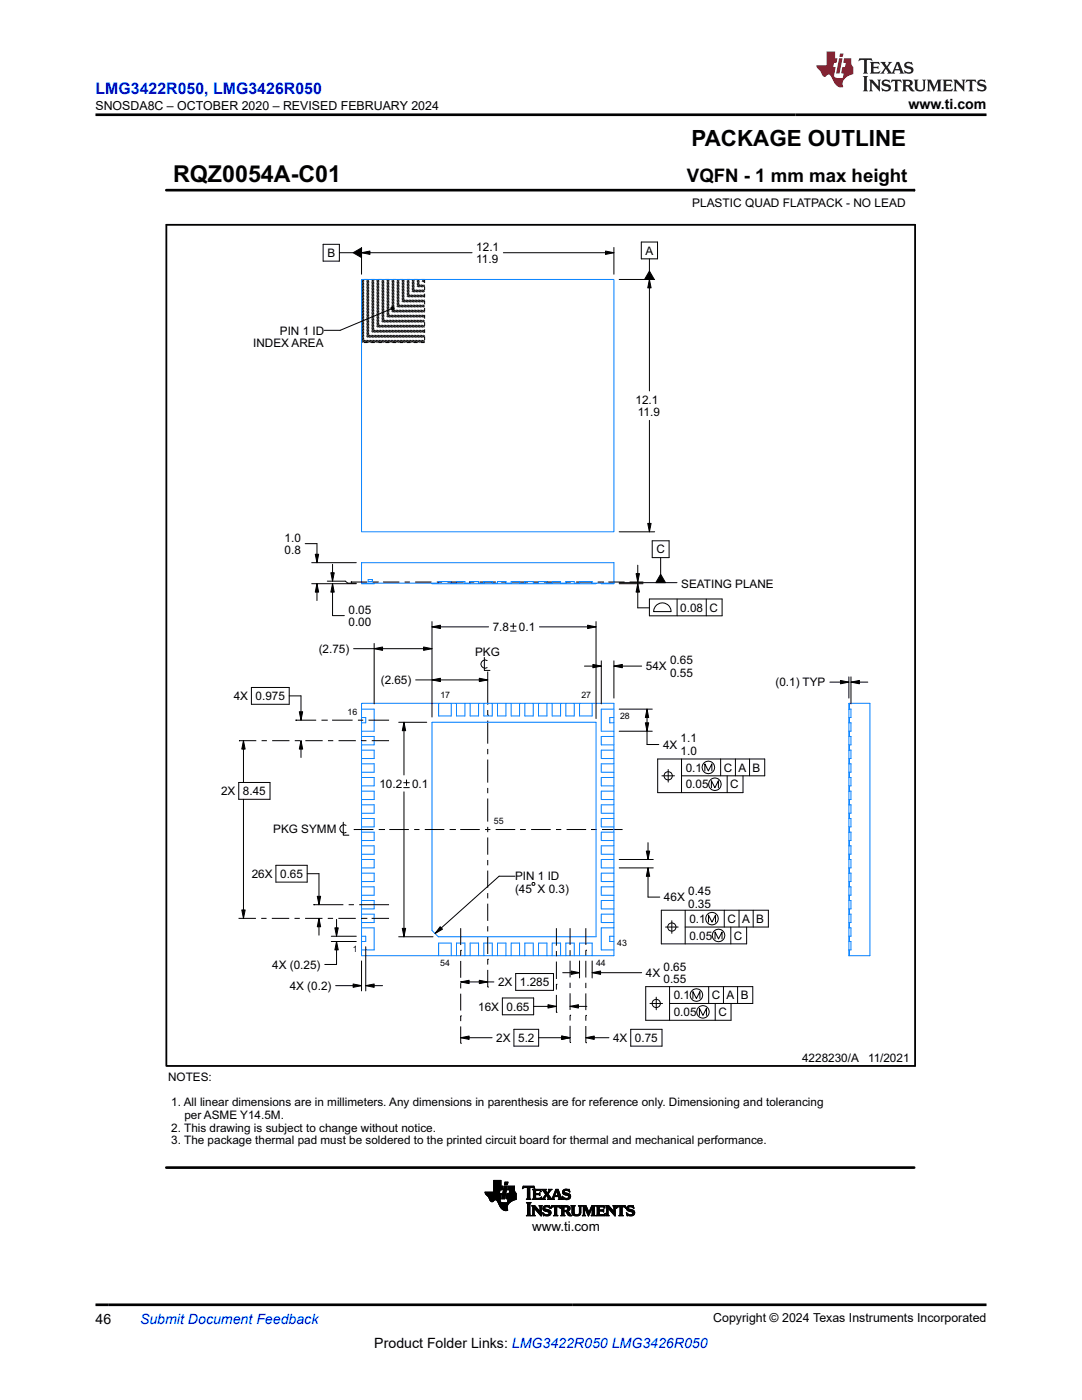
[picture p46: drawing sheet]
<svg xmlns="http://www.w3.org/2000/svg" width="216mm" height="279mm" viewBox="0 0 216 279" stroke-linecap="round" stroke-linejoin="round" font-family="sans-serif">
<defs><g id="words">
<text font-size="4.6" x="34.5" y="36.3">RQZ0054A-C01</text>
<text font-size="4.5" x="138" y="29.1">PACKAGE OUTLINE</text>
<text font-size="3.7" x="137.1" y="36.3">VQFN - 1 mm max height</text>
<text font-size="3.2" fill="#00f" x="19" y="18.7">LMG3422R050, LMG3426R050</text>
<g font-size="2.8">
<text x="181.3" y="21.8">www.ti.com</text>
<text x="19" y="264.2">46</text>
<text x="74.7" y="269">Product Folder Links: LMG3422R050 LMG3426R050</text>
</g>
<text font-size="2.8" fill="#00f" x="27.9" y="264.2">Submit Document Feedback</text>
<text font-size="2.7" x="106.2" y="245.6">www.ti.com</text>
<g font-size="2.5">
<text x="19.1" y="21.9">SNOSDA8C – OCTOBER 2020 – REVISED FEBRUARY 2024</text>
<text x="142.3" y="263.9">Copyright © 2024 Texas Instruments Incorporated</text>
</g>
<text font-size="2.4" x="138.1" y="41.3">PLASTIC QUAD FLATPACK - NO LEAD</text>
<g font-size="2.3">
<text x="65.3" y="51.3">B</text>
<text x="95" y="50">12.1</text>
<text x="95" y="52.5">11.9</text>
<text x="128.8" y="50.8">A</text>
<text x="50.5" y="69.3">INDEX AREA</text>
<text x="55.8" y="66.8">PIN 1 ID</text>
<text x="126.8" y="80.5">12.1</text>
<text x="127.3" y="83.1">11.9</text>
<text x="56.8" y="108.1">1.0</text>
<text x="56.8" y="110.6">0.8</text>
<text x="131" y="110.4">C</text>
<text x="135.9" y="117.3">SEATING PLANE</text>
<text x="69.5" y="122.4">0.05</text>
<text x="69.5" y="125">0.00</text>
<text x="98.3" y="125.9">7.8</text>
<text x="103.5" y="125.9">0.1</text>
<text x="135.7" y="122.1">0.08 C</text>
<text x="63.6" y="130.3">(2.75)</text>
<text x="94.8" y="130.9">PKG</text>
<text x="76" y="136.5">(2.65)</text>
<text x="128.9" y="133.8">54X</text>
<text x="133.7" y="132.5">0.65</text>
<text x="133.7" y="135">0.55</text>
<text x="154.7" y="137">(0.1) TYP</text>
<text x="46.7" y="139.7">4X 0.975</text>
<text x="132.3" y="149.4">4X</text>
<text x="135.8" y="148.2">1.1</text>
<text x="135.8" y="150.7">1.0</text>
<text x="136.8" y="154">0.1</text>
<text x="144.4" y="154">C A B</text>
<text x="44.1" y="158.7">2X 8.45</text>
<text x="75.7" y="157.2">10.2</text>
<text x="82.2" y="157.2">0.1</text>
<text x="136.8" y="157.3">0.05</text>
<text x="145.7" y="157.3">C</text>
<text x="54.5" y="166.3">PKG SYMM</text>
<text x="50.2" y="175.2">26X 0.65</text>
<text x="102.8" y="175.7">PIN 1 ID</text>
<text x="102.8" y="178.2">(45 X 0.3)</text>
<text x="132.5" y="179.9">46X</text>
<text x="137.3" y="178.6">0.45</text>
<text x="137.3" y="181.1">0.35</text>
<text x="137.6" y="184.2">0.1</text>
<text x="145.1" y="184.2">C A B</text>
<text x="137.6" y="187.5">0.05</text>
<text x="146.5" y="187.5">C</text>
<text x="54.3" y="193.3">4X (0.25)</text>
<text x="57.8" y="197.5">4X (0.2)</text>
<text x="99.4" y="196.8">2X 1.285</text>
<text x="128.9" y="195">4X</text>
<text x="132.4" y="193.7">0.65</text>
<text x="132.4" y="196.2">0.55</text>
<text x="95.4" y="201.7">16X 0.65</text>
<text x="134.4" y="199.4">0.1</text>
<text x="134.4" y="202.8">0.05</text>
<text x="142" y="199.4">C A B</text>
<text x="143.3" y="202.8">C</text>
<text x="99" y="207.9">2X 5.2</text>
<text x="122.3" y="207.9">4X 0.75</text>
<text x="33.5" y="215.8">NOTES:</text>
<text x="160" y="211.9">4228230/A</text>
<text x="173.2" y="211.9">11/2021</text>
<text x="34.2" y="220.8">1. All linear dimensions are in millimeters. Any dimensions in parenthesis are for reference only. Dimensioning and tolerancing</text>
<text x="34.2" y="225.9">2. This drawing is subject to change without notice.</text>
<text x="36.8" y="223.3">per ASME Y14.5M.</text>
<text x="34.2" y="228.4">3. The package thermal pad must be soldered to the printed circuit board for thermal and mechanical performance.</text>
</g>
<g font-size="1.8">
<text x="69.3" y="142.7">16</text>
<text x="87.9" y="139.4">17</text>
<text x="116" y="139.3">27</text>
<text x="123.7" y="143.5">28</text>
<text x="98.5" y="164.5">55</text>
<text x="70.4" y="189.9">1</text>
<text x="123.1" y="188.7">43</text>
<text x="87.8" y="192.7">54</text>
<text x="118.9" y="192.7">44</text>
</g>
</g></defs>
<g fill="none" stroke="#000" stroke-width=".2" stroke-dasharray=".7 .7" stroke-linecap="butt">
<path d="M72.1 55.8h.1M72.1 56.1l.4-.3M72.1 56.4l.6-.6M72.1 56.7l.9-.9M72.1 57l1.2-1.2M72.1 57.3l1.5-1.5M72.1 57.6l1.8-1.8M72.1 57.9l2.1-2.1M72.1 58.2l2.4-2.4M72.1 58.5l2.7-2.7M72.1 58.8l3-3M72.1 59.1l3.3-3.3"/>
<path d="M72.1 59.4l3.6-3.6M72.1 59.6l3.9-3.8M72.1 59.9l4.2-4.1M72.1 55.8v12.6M84.7 55.8v12.6M84.7 55.8h-12.6M72.1 60.2l4.5-4.4M72.1 60.5l4.8-4.7M72.1 60.8l5.1-5M72.1 61.1l5.4-5.3M72.1 61.4l5.7-5.6M72.1 61.7l6-5.9"/>
<path d="M72.1 62l6.3-6.2M72.1 62.3l6.6-6.5M72.1 62.6l6.9-6.8M72.1 62.9l7.2-7.1M72.1 63.2l7.5-7.4M72.1 63.5l7.8-7.7M72.1 63.8l8.1-8M72.1 64.1l8.4-8.3M72.1 64.4l8.7-8.6M72.1 64.7l9-8.9M72.1 65l9.3-9.2M72.1 65.3l9.6-9.5"/>
<path d="M72.1 65.6l9.8-9.8M72.1 65.9l10.1-10.1M72.1 66.2l10.4-10.4M72.1 66.5l10.7-10.7M72.1 66.8l11-11M72.1 67.1l11.3-11.3M72.1 67.4l11.6-11.6M72.1 67.7l11.9-11.9M72.1 68l12.2-12.2M72.1 68.3l12.5-12.5M72.3 68.4l12.4-12.4M72.6 68.4l12.1-12.1"/>
<path d="M72.9 68.4l11.8-11.8M73.2 68.4l11.5-11.5M73.5 68.4l11.2-11.3M73.8 68.4l10.9-11M74.1 68.4l10.6-10.7M74.4 68.4l10.3-10.4M74.7 68.4l10-10.1M75 68.4l9.7-9.8M75.3 68.4l9.4-9.5M75.6 68.4l9.1-9.2M75.9 68.4l8.8-8.9M76.2 68.4l8.5-8.6"/>
<path d="M76.5 68.4l8.2-8.3M76.8 68.4l7.9-8M77.1 68.4l7.6-7.7M77.4 68.4l7.3-7.4M77.7 68.4l7-7.1M78 68.4l6.7-6.8M78.3 68.4l6.4-6.5M78.6 68.4l6.1-6.2M78.9 68.4l5.8-5.9M79.1 68.4l5.6-5.6M79.4 68.4l5.3-5.3M79.7 68.4l5-5"/>
<path d="M80 68.4l4.7-4.7M80.3 68.4l4.4-4.4M80.6 68.4l4.1-4.1M80.9 68.4l3.8-3.8M81.2 68.4l3.5-3.5M81.5 68.4l3.2-3.2M81.8 68.4l2.9-2.9M82.1 68.4l2.6-2.6M82.4 68.4l2.3-2.4M82.7 68.4l2-2.1M83 68.4l1.7-1.8M83.3 68.4l1.4-1.5"/>
<path d="M83.6 68.4l1.1-1.2M83.9 68.4l.8-.9M84.2 68.4l.5-.6M84.5 68.4l.2-.3M84.7 68.4h-12.6"/>
</g>
<g fill="none" stroke="#000" stroke-width=".2">
<path d="M33.2 38h149.2M182.4 37.7v.5M64.5 48.8h3.2v3.3h-3.2zM67.7 50.4h2.8M70.5 50.4l1.6-.9v1.9zM72.1 50.4l1.7-.3v.7zM72.1 49.4v5.3M72.1 50.4h22.1M100.4 50.4h22.1M120.8 50.1l1.7 .3-1.7 .4zM122.5 49.4v5.3M123.5 55.8h7.1"/>
<path d="M128 48.3h3.2v3.4h-3.2zM129.6 55.8l.3 1.7h-.7zM129.6 51.7v2.4M129.6 55.8v22.2M129.6 54.1l1 1.7h-2zM78 61.7l-10.1 4.2h-3.2M78 61.4l.3-.2 .2 .1 .2 .2-.2 .3-.2 .1-.3-.2zM129.6 83.9v22.2M60.9 108.5h2.3v3.8M62.2 116.5h8.9M62.2 112.3h8.9M62.9 110.6h.7l-.4 1.7z"/>
<path d="M63.2 116.5l.4 1.7h-.7zM63.2 116.5v3.3M65.3 116h3.6l.5 .4h1.7M66 114.3h.7l-.3 1.7zM66.4 116.5l.3 1.7h-.7zM66.4 112.6v3.4M66.4 116.5v6.4h2.3M70 116.2h.1M70 116.2h3.3M74.3 116.2h1.1M75.4 116.2h.1M76.4 116.2h3.3"/>
<path d="M80.7 116.2h1.1M82.9 116.2h3.2M87.2 116.2h1M89.3 116.2h3.2M93.6 116.2h1M95.7 116.2h3.2M100 116.2h1.1M102.1 116.2h3.3M106.4 116.2h1.1M108.5 116.2h3.3M112.8 116.2h1.1M115 116.2h3.2"/>
<path d="M119.3 116.2h1M120.3 116.2h.1M121.4 116.2h3.2M123.5 106.1h7.1M123.5 116.5h4.8M123.6 116.3h11.5M125.7 116.2h2.6M126.9 114.5h.7l-.3 1.7zM127.3 116.5l.3 1.7h-.7zM127.3 116.5v4.8h2.3M127.3 112.8v3.4M129.2 104.5h.7l-.3 1.6z"/>
<path d="M129.6 119.5h14.5v3.4h-14.5zM130.1 107.9h3.4v3.4h-3.4zM131.8 111.3v3.3M131.8 114.6l1 1.7h-1.9zM135.1 119.5v3.4M140.9 119.5v3.4M50.2 137.2h7.5v3.4h-7.5zM57.7 138.9h2.4v4.8M70.6 129.5h15.6M74.7 129.5l1.6-.4v.7zM74.7 128.4v12.1M82.9 135.7h14.4"/>
<path d="M84.5 129.1l1.7 .4-1.7 .3zM86.2 125.1l1.7-.3v.6zM86.2 135.7l1.7-.3v.6zM86.2 124.1v19M86.2 125.1h11.3M95.6 135.4l1.7 .3-1.7 .3zM96.6 131.2v2.6h1.2M97.2 131.8a.82 .82 0 0 0-1.3 .7 .82 .82 0 0 0 1.3 .7M97.3 134v6.6M101.9 125h1.1M101.9 125.9h1.1M102.4 124.4v1.1"/>
<path d="M107.6 125.1h11.3M116.6 132.9h3.4M117.3 124.8l1.6 .3-1.6 .3zM118.3 132.6l1.7 .3-1.7 .4zM118.9 124.1v19.3M120 131.9v8.6M122.5 132.9l1.7-.3v.7zM122.5 131.9v7.4M122.5 132.9h5.5M130.8 121a1.75 1.75 0 0 1 1.9-.6 1.75 1.75 0 0 1 1.2 1.7h-3.5zM165.6 136.1h3.8M167.7 135.8l1.7 .3-1.7 .4z"/>
<path d="M169.4 135.1v4.2M169.8 136.1l1.7-.3v.7zM169.8 135.1v5.4M169.8 136.1h3.4M47.6 156.2h6.3v3.3h-6.3zM47.7 147.8h.1M47.7 147.8h3.4M48.6 147.8l.3 1.7h-.7zM48.6 147.8v8.4M48.6 159.5v23.8M52.2 147.8h1.1M54.3 147.8h3.5"/>
<path d="M58.8 147.8h1.1M59 143.7h.1M59 143.7h4.1M59.7 142h.7l-.3 1.7zM60.1 147.8l.3 1.7h-.7zM60.1 147.8v3.4M60.9 147.8h3.5M64.1 143.7h1.1M65.2 143.7h.1M65.4 147.8h1.1M66.3 143.7h4.1M67.6 147.8h3.4"/>
<path d="M71.4 143.7h1.1M72.1 147.8h1M73.5 143.7h4.1M74.2 147.8h3.4M79.6 144.1h5.5M80.6 156.2h1.1M80.6 157.2h1.1M80.6 144.1l.3 1.7h-.6zM80.6 144.1v10.6M80.6 158v29M81.1 155.6v1.2M97.3 142.7h.1"/>
<path d="M97.3 141.7v1M97.3 143.8v4.6M97.3 149.5v1M97.3 151.6v4.6M97.3 157.2v1.1M97.3 159.4v4.6M123.5 145.9h6.7M123.5 141.5h6.7M128.8 144.3h.6l-.3 1.6zM129.1 141.5l.3 1.7h-.6zM129.1 141.5v7.1h2.4M132.1 154.8h2.5"/>
<path d="M133.3 153.6v2.5M136 154.8h16.6v-3.3h-21.4v6.7h17.1v-3.4M136 151.5v6.7M140.6 153.9v-1.4l.7 1.4 .7-1.4v1.4M141.9 157.2v-1.4l.7 1.4 .7-1.4v1.4M143.8 151.5v3.3M145.1 154.8v3.4M146.7 151.5v3.3M149.6 151.5v3.3M55.1 172.7h6.2v3.3h-6.2zM61.3 174.4h2.3v6.2M63.3 178.9h.7l-.4 1.7z"/>
<path d="M68.5 164.1v2.6h1.1M69.1 164.7a.82 .82 0 0 0-1.3 .7 .82 .82 0 0 0 1.3 .7M70.6 165.5h.1M70.6 165.5h3.9M75.6 165.5h1M76.6 165.5h.1M77.7 165.5h3.9M82.6 165.5h1.1M84.8 165.5h3.9M89.7 165.5h1.1M90.8 165.5h.1M91.8 165.5h3.9"/>
<path d="M96.8 165.5h1M97.3 165v1.1M97.3 167.1v3.5M97.3 171.6v1.1M97.3 173.7v3.5M97.3 178.2v1.1M98.9 165.5h3.9M102.8 174.9h-3.2l-12.8 11.4M103.9 165.5h.1M103.9 165.5h1M106 165.5h3.9M106.3 176.1l.4 .2-.1 .4-.4-.2z"/>
<path d="M110.9 165.5h1.1M113.1 165.5h3.9M118 165.5h.1M118 165.5h1.1M120.1 165.5h3.9M123.5 173.2h6.9M123.5 171.5h6.9M124 165.5h.1M129 169.9h.6l-.3 1.6zM129.3 173.2l.3 1.7h-.6zM129.3 173.2v5.8h2.4M129.3 168.2v3.3"/>
<path d="M47.6 183.3h3.5M48.2 181.6h.7l-.3 1.7zM52.1 183.3h1.1M54.2 183.3h3.5M58.8 183.3h1M60.9 183.3h3.4M62.6 180.6h.1M62.6 180.6h5.9M63.6 183.3l.4 1.7h-.7zM63.6 183.3v3.3M65.4 183.3h1.1M66.1 187.9h5"/>
<path d="M66.1 186.8h5M66.8 185.2h.7l-.3 1.6zM67 196.7h5.1M67.2 187.9l.3 1.7h-.7zM67.2 183.5v3.3M67.2 187.9v4.6h-2.4M67.5 183.3h3.5M69.6 180.6h1M70.5 196.4l1.6 .3-1.6 .3zM71.7 180.6h5.9M72 183.3h1.1M72.1 191.8v6"/>
<path d="M73 196.7l1.7-.3v.6zM73 196.7h3.3M73 188.9v8.9M73.1 183.3h.1M74.2 183.3h3.4M79.6 187h6.8M80.3 185.3h.6l-.3 1.7zM87.8 184.9l.5 .5-1.5 .9zM91.9 196l1.7-.4v.7zM91.9 189.7h.1M91.9 185.2v3.4M91.9 189.7v1"/>
<path d="M91.9 191.8v3.3M91.9 196.2v1.1M91.9 198.3v3.4M91.9 196h6.6M95.6 195.6l1.7 .4-1.7 .3zM97.3 191.4h.1M97.3 197h.1M97.3 180.3v3.5M97.3 184.8v1.1M97.3 187v3.4M97.3 191.4v1.1M97.3 193.6v3.4"/>
<path d="M100.2 199.2h6.3v3.3h-6.3zM102.9 194.3h7.5v3.3h-7.5zM111 196.4h.1M111 185.2v3.5M111 189.8v1M111 191.9v3.5M111 196.4v1.1M111 198.6v3.4M112.3 194.1h3.3M113.7 185.2v3.4M113.7 189.6v1.1M113.7 191.7v3.4"/>
<path d="M113.7 196.1v1.1M113.7 198.2v3.4M114 193.8l1.6 .3-1.6 .4zM115.6 191.8v3.4M116.9 189.6h.1M116.9 185.2v3.4M116.9 189.6v1.1M116.9 191.7v3.4M116.9 196.1v1.1M116.9 198.3v3.3M118.2 194.1l1.6-.3v.7zM118.2 191.8v3.4"/>
<path d="M118.2 194.1h9.8M130.9 199v2.5M132.8 185h2.5M133.6 196.9v6.7M134.1 183.8v2.5M136.7 185h16.6v-3.3h-21.3v6.7h17v-3.4M136.7 181.7v6.7M138.3 199.3v-1.4l.7 1.4 .7-1.4v1.4M141.4 184v-1.4l.7 1.4 .7-1.4v1.4M141.4 196.9v3.4M142.7 187.4v-1.4l.7 1.4 .7-1.4v1.4M144.4 196.9v3.4"/>
<path d="M144.5 181.7v3.3M145.8 185v3.4M147.2 196.9v3.4M147.5 181.7v3.3M150.3 181.7v3.3M91.9 207.1l1.7-.3v.6zM91.9 202.7h.1M91.9 208.2h.1M91.9 202.7v1.1M91.9 204.8v3.4M91.9 207.1h6.3M102.5 205.4h5v3.4h-5z"/>
<path d="M106.5 200.8h4.5M107.5 207.1h6.2M109.3 200.5l1.7 .3-1.7 .4zM111 202h.1M112.1 206.8l1.6 .3-1.6 .3zM113.7 200.8l1.7-.3v.7zM113.7 202.6h.1M113.7 208.1h.1M113.7 202.6v1.1M113.7 204.7v3.4M113.7 200.8h3.4M116.9 207.1l1.7-.3v.6z"/>
<path d="M116.9 202.6h.1M116.9 208.1h.1M116.9 202.6v1.1M116.9 204.8v3.3M116.9 207.1h4.6M125.9 205.4h6.2v3.4h-6.2zM129.7 200.3h2.5M133.6 200.3h16.6v-3.4h-21.4v6.7h17.1v-3.3M139.6 202.6v-1.4l.7 1.4 .7-1.4v1.4M142.7 200.3v3.3M96.8 238h2.9M96.8 238.1h2.9"/>
<path d="M96.8 238.2h2.8M96.9 238.2h3.2l-.2 1M96.9 238.3h3.1M96.9 238.4h3.1M97 238.4h3M97.1 238.5h2.9M97.1 238.6h2.9M97.2 238.6h2.8M97.3 238.7h2.7M97.4 238.8h2.5M97.5 238.9h2.4M97.6 239h2.3"/>
<path d="M97.6 239.1h2.3M97.6 239.2h2.3M97.7 239.3h2.1M97.7 239.4h2.1M97.7 239.5h1M97.8 239.5h.8M97.8 239.6h.7M97.9 239.7h.6M97.9 239.7h.5M98.1 239.8h.2M98.5 237.8h1.2M98.5 237.7h1.2"/>
<path d="M98.5 237.6h1.3M98.5 236.7h1.8l-.1 .8h-1.7M98.5 237.4h1.7M98.5 237.3h1.7M98.5 237.2h1.7M98.5 237.2h1.8M98.5 237.1h1.8M98.5 237h1.8M98.5 236.9h1.8M98.5 236.8h1.8M98.5 236.6h1.5M98.5 236.5h1.5"/>
<path d="M98.5 236.4h1.5M98.5 236.3h1.5M98.5 236.2h1.5M98.5 236.1h1.5M98.5 236h1.5M98.5 235.9h1.5M98.5 235.8h1.5M98.5 235.7h1.5M98.5 235.6h1.5M99 239.5h.8M99.1 239.5h.7M99.2 239.6h.6"/>
<path d="M99.2 239.7h.6M99.3 239.7h.5M99.3 239.8h.5M99.3 239.9h.6M99.4 239.9h.6M99.7 237.9h-2.9l.1 .4 .6 .6 .4 .8 .4 .1 .4-.3h.4l.8 1.5 .7 .5h.7l-.1-.8 .6-.8M99.8 237.5l-.2 .7M99.9 239.2l-.1 .6 .6 .2h.8l.2-.7M100 236.7v-1.1h-1.5v2.3M100.1 239.2h.6M100.1 239.1h.6M100.2 239h.5"/>
<path d="M100.2 238.9h.6M100.2 238.8h.6M100.2 238.7h.6M100.2 238.6h.6M100.3 238.6h.5M100.3 238.5h.5M100.3 238.4h.6M100.3 238.3h.6M100.3 238.2h.6M100.3 238.1h.6M100.4 238h.5M100.4 238h.6"/>
<path d="M100.4 237.9h.6M100.4 237.8h.6M100.4 237.7h.6M100.4 237.6h.6M100.5 237.5h.5M100.5 237.4h.6M100.5 237.3h.6M100.5 237.2h.6M100.5 237.1h.6M100.6 237h.5M100.6 237h.6M100.6 236.9h.6"/>
<path d="M100.6 236.8h.6M100.6 236.7h.6l-.5 2.6h-.6zM100.7 236.4h.6M100.7 236.3h.6M100.7 236.2h.6M100.7 236.1h.6M100.7 236h.6M100.8 236h.5M100.8 235.9h.6l-.2 .6h-.5zM101 239.1h2M101 239h2M101 239.2h2"/>
<path d="M101 238.9h2M101 238.9v.3l.4 .1M101 238.8h2M101.1 238.7h1.9M101.1 238.6h1.9M101.1 238.5h1.9M101.1 238.4h1.9M101.1 238.3h1.9M101.2 239.9h.6M101.3 239.9h.6M101.3 239.8h.7M101.3 239.7h.8"/>
<path d="M101.3 239.7h.9M101.3 239.6h1M101.3 237.4h1.4M101.3 239.5h1.2M101.3 239.5h1.3M101.3 237.3h1.4M101.3 239.4h1.5M101.4 237.2h1.3M101.4 239.3h1.6M101.4 237.1h1.3M101.4 237h1.3M101.4 236.9h1.3"/>
<path d="M101.4 236.8h1.3M101.6 238.2h1.4M101.6 238.1h1.3M101.6 238h1.2M101.7 237.9h1.1M101.7 237.8h1M101.7 237.7h1M101.7 237.6h1M101.7 237.5l-.1 .7M102.7 237.5h-1.4l.2-.8h1.2v1l.3 .5v1.2M103 239.4l-1.2 .5M103 238.2h-1.8l-.2 .7"/>
<path d="M104.3 237.2h.1M104.3 237.1h.2M104.3 237h2.3M104.3 236.9h2.3M104.4 236.8h2.2M105 239.3h.9M105.2 239.2h.6M105.2 237.1h.5M105.2 239.1h.5M105.2 237.1v-.1h-.4l-.6 .2 .2-.5h2.1l.2 .5-.5-.2h-.4l-.1 .1M105.2 239l-.2 .3M105.2 239h.5"/>
<path d="M105.2 238.9h.5M105.2 238.8h.5M105.2 238.7h.5M105.2 238.6h.5M105.2 238.5h.5M105.2 238.4h.5M105.2 238.3h.5M105.2 238.2h.5M105.2 238.1h.5M105.2 238h.5M105.2 237.9h.5M105.2 237.8h.5"/>
<path d="M105.2 237.7h.5M105.2 237.6h.5M105.2 237.5h.5M105.2 237.4h.5M105.2 237.3h.5M105.2 237.2h.5M105.2 237.1v1.9M105.7 239l.2 .3M105.7 237.1v1.9M105.9 239.3h-.9M106.2 239.3h1.7M106.3 237.4h1.6"/>
<path d="M106.4 239.2h1.6M106.4 237.5h1.5M106.4 239.1h.5M106.4 237.6h.5M106.4 237.7l-.2-.4h1.6l.2 .5M106.4 239l-.2 .3M106.4 238.2h1.1l.2-.2v.6l-.2-.2-1.1 .1M106.4 239h.5M106.4 238.9h.5M106.4 238.8h.5M106.4 238.7h.5M106.4 238.6h.5"/>
<path d="M106.4 238.4h1.3M106.4 238.3h1.3M106.4 238.1h.5M106.4 238h.5M106.4 237.9h.5M106.4 237.8h.5M106.4 237.7h.5M106.4 237.7v1.3M106.5 237.1h.2M106.6 237.2h.1M106.9 237.7l.1-.1h.5l.5 .2M106.9 238.4v.7h.8l.3-.2-.1 .5-1.7-.1"/>
<path d="M106.9 237.7v.5M107.5 238.2h.2M107.6 238.5h.1M107.6 239.1h.4M107.6 238.1h.1M107.6 238.6h.1M107.6 237.6h.3M107.8 237.7h.2M107.9 239h.1M107.9 237.8h.1M108 238.9h.1M108 239.3h.8"/>
<path d="M108.1 237.4h.8M108.3 239.2h.4M108.3 237.5h.6M108.3 239.1h.4M108.4 237.6h.5M108.4 239l-.4 .3M108.4 239h.3M108.4 237.7h.6M108.5 238.9h.3M108.5 237.8h.5M108.5 238.8h.3M108.6 237.9h.5"/>
<path d="M108.6 238.8h.3M108.6 238h.5M108.7 238.7h.3M108.7 238.1h.8M108.7 238.6h.8M108.8 238.2h.6M108.8 239.3h-.8M108.8 238.5h.7M108.8 238.3h.6M108.9 238.4h.5M108.9 237.7l.1-.4h-.9l.8 1.1-.5 .6M108.9 237.7l.3 .4 .4-.5-.2-.3h.7l-.7 1"/>
<path d="M109.1 238.7h.5M109.2 238.8h.5M109.3 239.3l.1-.2-.4-.6-.3 .7 .1 .1M109.3 239.3h1.4M109.3 238h.3M109.3 238.9h.5M109.3 237.9h.3M109.4 238.3l.7 .9 .2-.2M109.4 239h.5M109.4 237.8h.3M109.4 239.1h.5M109.4 239.2h.6"/>
<path d="M109.5 237.7h.3M109.5 237.4h.6M109.5 237.6h.3M109.6 237.5h.3M110.1 239.2h.4M110.2 239.1h.3M110.2 239h.3M110.3 239l.6-1.7h.5l.6 1.8 .3 .2M110.3 238.9h.3M110.3 238.8h.3M110.4 238.8h1.5M110.4 238.7h1.5"/>
<path d="M110.4 238.6h.3M110.5 238.5h.2M110.5 238.4h.3M110.5 239.1l.2 .2M110.5 239.1l.1-.3h.8l.1 .3M110.5 238.3h.3M110.6 238.2h.2M110.6 238.1h.3M110.7 239.3h-1.4M110.7 238h.2M110.7 237.9h.3M110.7 237.8h.3"/>
<path d="M110.8 237.7h.7M110.8 237.6h.7M110.8 237.5h.6M110.9 237.4h.5M111 237.7l.4 .9h-.7zM111.1 237.8h.4M111.1 237.9h.5M111.1 238h.5M111.2 238.1h.4M111.2 238.2h.5M111.2 238.3h.5M111.3 238.4h.5"/>
<path d="M111.3 238.5h.5M111.4 238.6h.4M111.4 239.3h.9M111.5 238.8h.4M111.5 238.9h.5M111.5 239h.5M111.5 239.1l-.1 .2M111.6 239.2h.5M111.6 239.1h.4M112.2 238.8h.1M112.2 238.9h.2M112.2 237.9h.4"/>
<path d="M112.2 238h.5M112.2 237.8h.4M112.3 239h.3M112.3 239.3h-.9M112.3 238.1h.7M112.3 237.7h.3M112.3 239.1h.5M112.3 238.2h1.1M112.3 239.2h1.4M112.3 237.6h.4M112.3 239.3h.2M112.4 238.3h1.2"/>
<path d="M112.4 237.5h1.2M112.5 238.4h1.2M112.5 237.4h1.1M112.6 239.3h.9M112.7 238.5h1.1M112.7 237.3h.5M112.9 239.4h.3M113.1 238.6h.7M113.2 238.6l.3 .2-.3 .3h-.5l-.5-.4M113.3 239.1h.5M113.3 237.6h.4M113.4 238.7h.5"/>
<path d="M113.4 239h.4M113.5 238.8h.4M113.5 238.9h.3M113.5 237.7h.2M113.6 237.8h.1M113.7 237.9l-.6-.3h-.4l-.1 .2 .1 .2 1.1 .4v.5l-.2 .4-1.3 .1-.1-.7M113.7 237.9l-.1-.6h-.8l-.5 .3-.1 .3 .2 .4 .8 .3M113.7 237.9h.1M99.4 240h1M99.4 240.1h2.2M99.5 240.1h2.1M99.5 240.2h2"/>
<path d="M99.5 240.3h1.9M99.6 240.3h1.8M99.6 240.4h1.8M99.6 240.5h1.7M99.7 240.5h1.6M99.7 240.6h1.6M99.7 240.7h1.5M99.8 240.7h1.4M99.8 240.8h1.4M99.8 240.9h1.4M99.9 240.9h1.3M99.9 241h1.3"/>
<path d="M100 241.1h1.2M100.1 241.2h1.1M100.2 241.3h1M100.2 241.3h1.1M100.3 241.4h1M100.4 241.5h.9M100.6 241.5h.7M100.9 241.6h.1M101.2 240h.5M105 242.6l.3-.3v-2l-.3-.3h1l-.3 .3v2.1l.3 .2M105 242.6h1M105.1 240.1h.8"/>
<path d="M105.2 242.5h.6M105.2 240.2h.6M105.2 242.4h.5M105.3 240.3h.4M105.3 242.3h.4M105.3 242.2h.4M105.3 242.1h.4M105.3 242h.4M105.3 241.9h.4M105.3 241.8h.4M105.3 241.7h.4M105.3 241.6h.4"/>
<path d="M105.3 241.5h.4M105.3 241.4h.4M105.3 241.3h.4M105.3 241.2h.4M105.3 241.1h.4M105.3 241h.4M105.3 240.9h.4M105.3 240.8h.4M105.3 240.7h.4M105.3 240.6h.4M105.3 240.5h.4M105.3 240.4h.4"/>
<path d="M106 242.6h-1M106.1 242.6h.7M106.1 240.6h.6M106.2 240.7h.6M106.3 242.5h.4M106.3 240.8h.6M106.3 242.4h.3M106.3 240.9h.7M106.3 242.3h.3M106.3 242.2h.3M106.3 242.1h.3M106.3 242h.3"/>
<path d="M106.3 241.9h.3M106.3 241.8h.3M106.3 241.7h.3M106.3 241.6h.3M106.3 241.5h.3M106.3 241.4h.3M106.3 241.3h.3M106.3 241.2h.3M106.3 241.1h.8M106.3 241h.8M106.6 241.1v1.3l.2 .2M106.6 241.1h.1"/>
<path d="M106.6 241.1l1.4 1.6v-1.8l.2-.3h-.6l.1 .2 .1 1M106.7 241.2h.5M106.7 241.3h.6M106.8 242.6h-.7M106.8 241.4h.6M106.9 241.5h.6M107 241.6h.6M107.1 241.7h.5M107.1 241.8h.9M107.2 241.9h.8M107.3 241.9h.7M107.4 242h.6"/>
<path d="M107.5 242.1h.5M107.6 242.2h.4M107.6 240.6h.6M107.6 242.3h.4M107.7 240.7h.4M107.7 242.4h.3M107.7 240.8h.3M107.7 241.8l-1-1.2h-.6l.2 .3v1.5l-.2 .2M107.7 241.8h.1M107.7 240.9h.3M107.8 241.7h.2M107.8 241.6h.2"/>
<path d="M107.8 241.5h.2M107.8 241.4h.2M107.8 241.3h.2M107.8 241.2h.2M107.8 241.1h.2M107.8 241h.2M107.8 242.5h.2M107.9 242.6h.1M108.3 242h.1M108.3 242.1h.1M108.3 242.2h.3M108.3 241.2h.4"/>
<path d="M108.3 241.1h.4M108.3 241.3h.5M108.3 242.3h.4M108.3 241h.4M108.4 241.4h.8M108.4 242.4h.6M108.4 240.9h.4M108.4 242.5h1.3M108.4 241.5h1.2M108.4 242.6h.1M108.4 240.8h1.3M108.5 241.6h1.2"/>
<path d="M108.5 240.7h1.2M108.6 241.7h1.2M108.7 242.6h.9M108.7 240.6h.7M108.9 241.8l-.5-.4v-.5l.4-.3h.9l.1 .6-.7-.4-.3 .1-.1 .2 1 .5 .3 .4M108.9 241.8l.6 .1v.4l-.6 .1-.6-.4M108.9 241.8h1M109.2 242.4h.6M109.3 241.9h.6M109.4 240.9h.3M109.5 242.3h.4M109.5 241.9h.4"/>
<path d="M109.5 242.2h.4M109.5 242h.5M109.6 242.1h.3M109.6 240.6h.1M109.6 241h.2M109.7 241.1h.1M109.9 241.1h.1M109.9 241h.2M110 242l-.3 .5-.6 .2-.5-.2-.2 .1-.1-.6M110 240.9h.2M110 240.8h1.8M110 240.7h1.7"/>
<path d="M110.1 240.6h1.6M110.4 242.6h.9M110.6 242.5h.5M110.6 242.4h.5M110.7 240.9h.4M110.7 242.3h.4M110.7 241l-.1-.1h-.3l-.4 .2 .2-.5h1.6l.2 .5-.5-.2h-.3v.1M110.7 241v1.4l-.3 .2M110.7 242.2h.4M110.7 242.1h.4M110.7 242h.4M110.7 241.9h.4"/>
<path d="M110.7 241.8h.4M110.7 241.7h.4M110.7 241.6h.4M110.7 241.5h.4M110.7 241.4h.4M110.7 241.3h.4M110.7 241.2h.4M110.7 241.1h.4M110.7 241h.4M111.1 241v1.4l.2 .2M111.3 242.6h-.9M111.6 240.9h.2"/>
<path d="M111.7 241h.1M111.7 241.1h.1M111.9 242.6l.2-.2v-1.5l-.2-.3 1.5 .1 .3 .2v.4l-.1 .3-.4 .1 .9 .9h-.6l-.5-.7-.5-.1v.6l.2 .2M111.9 242.6h.8M111.9 240.6h1.3M112 240.7h1.5M112 242.5h.6M112.1 240.8h1.5M112.1 242.4h.4M112.1 240.9h.4M112.1 242.3h.4M112.1 242.2h.4"/>
<path d="M112.1 242.1h.4M112.1 242h.4M112.1 241.9h.4M112.1 241.8h1.2M112.1 241.7h1.3M112.1 241.6h1.5M112.1 241.5h.4M112.1 241.4h.4M112.1 241.3h.4M112.1 241.2h.4M112.1 241.1h.4M112.1 241h.4"/>
<path d="M112.7 240.9h-.2v.7M112.7 242.6h-.8M112.9 240.9h.3l.1 .3-.1 .3-.3 .1M112.9 241.9h.6M113 241.9h.5M113.1 242h.5M113.1 242.1h.6M113.1 240.9h.6M113.2 241.5h.5M113.2 242.2h.5M113.2 242.3h.6M113.2 241h.5"/>
<path d="M113.2 241.4h.5M113.3 241.3h.4M113.3 241.1h.5M113.3 241.2h.5M113.3 242.4h.6M113.4 242.5h.6M113.5 242.6h.6M113.9 240.6h.9M114.1 240.7h.5M114.1 240.8h.5M114.1 240.9h.5M114.1 241.9h.5"/>
<path d="M114.1 241.8h.5M114.1 241.7h.5M114.1 241.6h.5M114.1 241.5h.5M114.1 241.4h.5M114.1 241.3h.5M114.1 241.2h.5M114.1 241.1h.5M114.1 241h.5M114.1 242h.5M114.1 242.1h.5M114.2 242.2h.4"/>
<path d="M114.2 242.3h.5M114.3 242.4h.6M114.4 242.5h1.3M114.6 241.9l.1 .4 .4 .1 .4-.1 .1-.4M114.6 241.9v-1l.2-.3h-.9l.2 .3 .1 1.3 .2 .3 .5 .2 .6-.1 .3-.2 .1-.5M114.6 242.6h.9M115.3 242.4h.5M115.4 240.6h.7M115.5 242.3h.3M115.5 240.7h.5M115.6 242.2h.3M115.6 242.1h.3"/>
<path d="M115.6 240.8h.3M115.6 242h.3M115.6 240.9h.3M115.6 241.9v-1l-.2-.3h.7l-.2 .3v1M115.6 241.9h.3M115.6 241.8h.3M115.6 241.7h.3M115.6 241.6h.3M115.6 241.5h.3M115.6 241.4h.3M115.6 241.3h.3M115.6 241.2h.3"/>
<path d="M115.6 241.1h.3M115.6 241h.3M116.2 242.6l.2-.3v-1.4l-.2-.3h.7l.6 1.3 .6-1.3h.7l-.2 .3v1.5l.2 .2M116.2 242.6h.6M116.2 240.6h.7M116.3 240.7h.7M116.3 242.5h.4M116.4 240.8h.6M116.4 242.4h.3M116.4 240.9h.7M116.4 242.3h.3M116.4 242.2h.3"/>
<path d="M116.4 242.1h.3M116.4 242h.3M116.4 241.9h.3M116.4 241.8h.3M116.4 241.7h.3M116.4 241.6h.3M116.4 241.5h.3M116.4 241.4h.3M116.4 241.3h.3M116.4 241.2h.3M116.4 241.1h.8M116.4 241h.7"/>
<path d="M116.7 242.3l.1 .3M116.7 242.3v-1.3l.7 1.7 .8-1.7v1.4l-.2 .2M116.7 241.2h.5M116.8 241.3h.4M116.8 241.4h.5M116.8 242.6h-.6M116.9 241.5h.4M116.9 241.6h.5M116.9 241.7h.5M117 241.8h.4M117 241.9h.5M117.1 241.9h.7"/>
<path d="M117.1 242h.6M117.1 242.1h.6M117.2 242.2h.4M117.2 242.3h.4M117.3 242.4h.3M117.3 242.5h.2M117.4 242.6h.1M117.6 241.9h.2M117.6 241.8h.2M117.6 241.7h.3M117.7 241.6h.2M117.7 241.5h.3"/>
<path d="M117.8 241.4h.2M117.8 241.3h.2M117.8 241.2h.3M117.9 241.1h.7M117.9 241h.7M118 240.9h.6M118 242.6h.8M118 240.8h.6M118 240.7h.7M118.1 240.6h.7M118.1 242.5h.6M118.1 242.4h.5"/>
<path d="M118.2 242.3h.4M118.2 242.2h.4M118.2 242.1h.4M118.2 242h.4M118.2 241.9h.4M118.2 241.8h.4M118.2 241.7h.4M118.2 241.6h.4M118.2 241.5h.4M118.2 241.4h.4M118.2 241.3h.4M118.2 241.2h.4"/>
<path d="M118.8 242.6h-.8M119 242.6h1.6M119 240.6h1.6M119.1 240.7h1.5M119.1 242.5h1.6M119.1 240.8h1.5M119.2 242.4h1.5M119.2 240.9h.4M119.2 242.3h.4M119.2 242.2h.4M119.2 242.1h.4M119.2 242h.4"/>
<path d="M119.2 241.9h.4M119.2 241.8h.4M119.2 241.7h1.3M119.2 241.6h1.3M119.2 241.5h1.3M119.2 241.4h.4M119.2 241.3h.4M119.2 241.2h.4M119.2 241.1h.4M119.2 241h.4M119.6 241v.5h.6l.3-.2v.6l-.3-.2h-.6v.7h.8l.4-.3M119.8 240.9l-.2 .1"/>
<path d="M120.1 240.9l.6 .2M120.3 241.8h.2M120.4 241.4h.1M120.4 240.9h.3M120.6 242.3h.2M120.6 241h.1M120.7 241.1h.1M120.7 241.1l-.2-.5h-1.5l.2 .3v1.4l-.2 .3M120.7 242.2h.1M120.8 242.1h.1M120.8 242.1l-.2 .5h-1.6M120.9 242.6h.6"/>
<path d="M120.9 240.6h.6M121 240.7h.6M121 242.5h.4M121 240.8h.6M121.1 242.4h.2M121.1 240.9h.6M121.1 242.3h.2M121.1 242.2h.2M121.1 242.1h.2M121.1 242h.2M121.1 241.9h.2M121.1 241.8h.2"/>
<path d="M121.1 241.7h.2M121.1 241.6h.2M121.1 241.5h.2M121.1 241.4h.2M121.1 241.3h.2M121.1 241.2h.2M121.1 241.1h.8M121.1 241h.7M121.3 241.1v1.3l.2 .2M121.3 241.1h.1M121.3 241.1l1.5 1.6v-1.8l.1-.3h-.6l.2 .3v.9l-1-1.2h-.6l.2 .3v1.4l-.2 .3M121.4 241.2h.6"/>
<path d="M121.5 241.3h.6M121.5 242.6h-.6M121.6 241.4h.5M121.6 241.5h.6M121.7 241.6h.6M121.8 241.7h.6M121.9 241.8h.9M122 241.9h.8M122.1 241.9h.7M122.1 242h.7M122.2 242.1h.6M122.3 242.2h.5"/>
<path d="M122.3 240.6h.6M122.4 242.3h.4M122.4 240.7h.5M122.5 242.4h.3M122.5 240.8h.3M122.5 240.9h.3M122.5 241.7h.3M122.5 241.6h.3M122.5 241.5h.3M122.5 241.4h.3M122.5 241.3h.3M122.5 241.2h.3"/>
<path d="M122.5 241.1h.3M122.5 241h.3M122.6 242.5h.2M122.6 242.6h.2M123 241.1h.1M123 241h.2M123 240.9h.3M123.1 240.8h1.7M123.1 240.7h1.7M123.1 240.6h1.7M123.5 242.6h.9M123.7 242.5h.5"/>
<path d="M123.7 242.4h.5M123.7 240.9h.5M123.7 241l-.3-.1-.4 .2 .1-.5h1.7l.1 .5-.4-.2h-.3l-.1 .1M123.7 241v1.4l-.2 .2M123.7 242.3h.4M123.7 242.2h.4M123.7 242.1h.4M123.7 242h.4M123.7 241.9h.4M123.7 241.8h.4M123.7 241.7h.4M123.7 241.6h.4"/>
<path d="M123.7 241.5h.4M123.7 241.4h.4M123.7 241.3h.4M123.7 241.2h.4M123.7 241.1h.4M123.7 241h.4M124.1 241l.1 1.4 .2 .2M124.4 242.6h-.9M124.6 240.9h.2M124.7 241h.2M124.8 241.1h.1M125 242h.1"/>
<path d="M125 242.1h.1M125 242.2h.3M125 241.2h.4M125 241.1h.4M125 241.3h.5M125 242.3h.4M125 241h.4M125.1 241.4h.8M125.1 242.4h.6M125.1 240.9h.4M125.1 242.5h1.3M125.1 241.5h1.2"/>
<path d="M125.1 242.6h.1M125.1 240.8h1.3M125.2 241.6h1.2M125.2 240.7h1.2M125.3 241.7h1.2M125.4 242.6h.9M125.4 240.6h.7M125.6 241.8l-.5-.3v-.6l.4-.3h.9l.1 .6-.7-.4-.3 .1-.1 .3 1 .4 .3 .4M125.6 241.8l.6 .1v.4l-.6 .1-.6-.4M125.6 241.8h1M125.9 242.4h.6M126 241.9h.6"/>
<path d="M126.1 240.9h.3M126.2 242.3h.4M126.2 241.9h.4M126.2 242.2h.4M126.2 242h.5M126.3 242.1h.3M126.3 240.6h.1M126.3 241h.2M126.4 241.1h.1M126.7 242l-.3 .5-.6 .2-.5-.2-.2 .1-.1-.6"/>
<circle cx="133.3" cy="154.8" r=".83"/>
<circle cx="141.3" cy="153.2" r="1.25"/>
<circle cx="142.6" cy="156.5" r="1.25"/>
<circle cx="134.1" cy="185" r=".83"/>
<circle cx="139" cy="198.6" r="1.25"/>
<circle cx="142.1" cy="183.3" r="1.25"/>
<circle cx="143.4" cy="186.7" r="1.25"/>
<circle cx="130.9" cy="200.2" r=".83"/>
<circle cx="140.3" cy="201.9" r="1.25"/>
</g>
<g fill="#000">
<path d="M72.1 50.4l1.7-.3v.7zM70.5 50.4l1.6-.9v1.9zM120.8 50.1l1.7 .3-1.7 .4zM129.6 55.8l.3 1.7h-.7zM129.6 54.1l1 1.7h-2zM78 61.4l.3-.2 .2 .1 .2 .2-.2 .3-.2 .1-.3-.2zM63.2 116.5l.4 1.7h-.7zM62.9 110.6h.7l-.4 1.7zM66.4 116.5l.3 1.7h-.7zM66 114.3h.7l-.3 1.7zM126.9 114.5h.7l-.3 1.7zM127.3 116.5l.3 1.7h-.7z"/>
<path d="M129.2 104.5h.7l-.3 1.6zM131.8 114.6l1 1.7h-1.9zM74.7 129.5l1.6-.4v.7zM86.2 125.1l1.7-.3v.6zM84.5 129.1l1.7 .4-1.7 .3zM86.2 135.7l1.7-.3v.6zM95.6 135.4l1.7 .3-1.7 .3zM117.3 124.8l1.6 .3-1.6 .3zM118.3 132.6l1.7 .3-1.7 .4zM122.5 132.9l1.7-.3v.7zM167.7 135.8l1.7 .3-1.7 .4zM169.8 136.1l1.7-.3v.7z"/>
<path d="M48.6 147.8l.3 1.7h-.7zM60.1 147.8l.3 1.7h-.7zM59.7 142h.7l-.3 1.7zM80.6 144.1l.3 1.7h-.6zM128.8 144.3h.6l-.3 1.6zM129.1 141.5l.3 1.7h-.6zM129.3 173.2l.3 1.7h-.6zM129 169.9h.6l-.3 1.6zM48.2 181.6h.7l-.3 1.7zM63.3 178.9h.7l-.4 1.7zM63.6 183.3l.4 1.7h-.7zM66.8 185.2h.7l-.3 1.6z"/>
<path d="M67.2 187.9l.3 1.7h-.7zM70.5 196.4l1.6 .3-1.6 .3zM73 196.7l1.7-.3v.6zM80.3 185.3h.6l-.3 1.7zM87.8 184.9l.5 .5-1.5 .9zM91.9 196l1.7-.4v.7zM95.6 195.6l1.7 .4-1.7 .3zM114 193.8l1.6 .3-1.6 .4zM118.2 194.1l1.6-.3v.7zM91.9 207.1l1.7-.3v.6zM109.3 200.5l1.7 .3-1.7 .4zM112.1 206.8l1.6 .3-1.6 .3z"/>
<path d="M113.7 200.8l1.7-.3v.7zM116.9 207.1l1.7-.3v.6z"/>
</g>
<path d="M33.2 44.9h149.4v167.8h-149.4z" fill="none" stroke="#000" stroke-width=".36"/>
<path d="M33.2 38h149.2M33.2 233h149.2" fill="none" stroke="#000" stroke-width=".53"/>
<g fill="none" stroke="#007fff" stroke-width=".2">
<path d="M72.1 55.8h50.4v50.3h-50.4zM72.1 116.4h15.4M73.5 115.7h.8v.4h-.8zM74.7 116.4v.1h-2.6v-4.2h50.4v4.2h-2.5v-.1M86.2 116.4v.1h32.7v-.1M87.5 116.5v-.4h2.5v.4M90 116.4h1.1M91.1 116.5v-.4h1.7v.4M92.8 116.4h1M93.8 116.5v-.4h1.7v.4M95.5 116.4h1M96.5 116.5v-.4h1.7v.4"/>
<path d="M98.2 116.4h1.1M99.3 116.5v-.4h1.6v.4M100.9 116.4h1.1M102 116.5v-.4h1.7v.4M103.7 116.4h1M104.7 116.5v-.4h1.7v.4M106.4 116.4h1.1M107.5 116.5v-.4h1.6v.4M109.1 116.4h1.1M110.2 116.5v-.4h1.7v.4M111.9 116.4h1M112.9 116.5v-.4h1.7v.4"/>
<path d="M114.6 116.4h1M115.6 116.5v-.4h2.6v.4M118.2 116.4h4.3M72.1 143.2h.9v1.1h-.9M72.1 140.4h50.4v50.3h-50.4zM72.1 141.5h2.6v4.4h-2.6M72.1 147h2.6v1.7h-2.6M72.1 149.7h2.6v1.7h-2.6M72.1 152.4h2.6v1.7h-2.6M72.1 155.2h2.6v1.6h-2.6M72.1 157.9h2.6v1.7h-2.6M86.2 144.1h32.7v42.9h-31.4l-1.3-1.3z"/>
<path d="M87.5 140.4v2.5h2.5v-2.5M91.1 140.4v2.5h1.7v-2.5M93.8 140.4v2.5h1.7v-2.5M96.5 140.4v2.5h1.7v-2.5M99.3 140.4v2.5h1.6v-2.5M102 140.4v2.5h1.7v-2.5M104.7 140.4v2.5h1.7v-2.5M107.5 140.4v2.5h1.6v-2.5M110.2 140.4v2.5h1.7v-2.5M112.9 140.4v2.5h1.7v-2.5M115.6 140.4v2.5h2.6v-2.5M122.5 141.5h-2.5v4.4h2.5"/>
<path d="M122.5 147h-2.5v1.7h2.5M122.5 149.7h-2.5v1.7h2.5M122.5 152.4h-2.5v1.7h2.5M122.5 155.2h-2.5v1.6h2.5M122.5 157.9h-2.5v1.7h2.5M122.5 143.2h-.8v1.1h.8M169.4 140.4h4.2v50.3h-4.2zM169.4 157.9h.4v1.7h-.4M169.4 155.2h.4v1.6h-.4M169.4 152.4h.4v1.7h-.4M169.4 149.7h.4v1.7h-.4M169.4 147h.4v1.7h-.4"/>
<path d="M169.4 144.3h.4v1.6h-.4M169.4 141.5h.4v1.7h-.4M169.5 140.4v1.1M169.5 143.2v1.1M169.5 145.9v1.1M169.5 148.7v1M169.5 151.4v1M169.5 154.1v1.1M169.5 156.8v1.1M169.5 159.6v1M72.1 160.6h2.6v1.7h-2.6M72.1 163.3h2.6v1.7h-2.6"/>
<path d="M72.1 166.1h2.6v1.7h-2.6M72.1 168.8h2.6v1.7h-2.6M72.1 171.5h2.6v1.7h-2.6M72.1 174.3h2.6v1.6h-2.6M72.1 177h2.6v1.7h-2.6M72.1 179.7h2.6v1.7h-2.6M122.5 160.6h-2.5v1.7h2.5M122.5 163.3h-2.5v1.7h2.5M122.5 166.1h-2.5v1.7h2.5M122.5 168.8h-2.5v1.7h2.5M122.5 171.5h-2.5v1.7h2.5M122.5 174.3h-2.5v1.6h2.5"/>
<path d="M122.5 177h-2.5v1.7h2.5M122.5 179.7h-2.5v1.7h2.5M169.4 179.7h.4v1.7h-.4M169.4 177h.4v1.7h-.4M169.4 174.3h.4v1.6h-.4M169.4 171.5h.4v1.7h-.4M169.4 168.8h.4v1.7h-.4M169.4 166.1h.4v1.7h-.4M169.4 163.3h.4v1.7h-.4M169.4 160.6h.4v1.7h-.4M169.5 162.3v1M169.5 165v1.1"/>
<path d="M169.5 167.8v1M169.5 170.5v1M169.5 173.2v1.1M169.5 175.9v1.1M169.5 178.7v1M72.1 186.8h.9v1.1h-.9M72.1 182.4h2.6v1.7h-2.6M72.1 185.2h2.6v4.4h-2.6M87.5 190.7v-2.5h2.5v2.5M91.1 190.7v-2.5h1.7v2.5M93.8 190.7v-2.5h1.7v2.5M96.5 190.7v-2.5h1.7v2.5"/>
<path d="M99.3 190.7v-2.5h1.6v2.5M102 190.7v-2.5h1.7v2.5M104.7 190.7v-2.5h1.7v2.5M107.5 190.7v-2.5h1.6v2.5M110.2 190.7v-2.5h1.7v2.5M112.9 190.7v-2.5h1.7v2.5M115.6 190.7v-2.5h2.6v2.5M122.5 182.4h-2.5v1.7h2.5M122.5 185.2h-2.5v4.4h2.5M122.5 186.8h-.8v1.1h.8M169.4 187.9h.4v1.7h-.4M169.4 185.2h.4v1.6h-.4"/>
<path d="M169.4 182.4h.4v1.7h-.4M169.5 181.4v1M169.5 184.1v1.1M169.5 186.8v1.1M169.5 189.6v1.1"/>
</g>
<path d="M171.5 11.6l-.2 .6 .5-.2h.6v.1v2.2l-.2 .4h1l-.2-.4v-2.2v-.1h.5l.5 .2-.1-.6zM173.6 12.4l.2 .3v1.6l-.2 .4h1.9l.1-.6a1.08 1.08 0 0 1-1.3 .2v-.7h.6l.4 .2v-.7l-.4 .2h-.6v-.5l.2-.2a1 1 0 0 1 1 .3l-.1-.5zM175.7 12.4l.9 1.1-1 1.2h.9l-.2-.2 .5-.8 .4 .8-.2 .2h1.6l-.2-.2 .2-.5h.9l.1 .5-.1 .2h.9l-.2-.4-.8-1.9h-.5l-.9 2.1-.9-1.1 .9-1h-.8l.2 .2-.4 .6-.4-.6 .2-.2zM179 12.8l.4 1h-.7zM180.7 12.5a.65 .65 0 0 0-.2 .7 .65 .65 0 0 0 .6 .5l.6 .1 .1 .3a.79 .79 0 0 1-.7 .4 .79 .79 0 0 1-.7-.5l.1 .7 .2-.1a.93 .93 0 0 0 1.1 0 .93 .93 0 0 0 .4-.9 1.46 1.46 0 0 0-1.2-.6l-.1-.3a1.09 1.09 0 0 1 1.2 .2l-.2-.6-.1 .1-.5-.2zM172.2 15.2l.2 .4v2.2l-.2 .4h1l-.2-.4v-2.2l.2-.4zM173.4 15.9l.2 .4v1.5l-.2 .4h.8l-.3-.4 .1-1.3 1.6 1.8v-2l.2-.4h-.7l.1 .2 .1 1.1-1.2-1.3zM176.2 16a.65 .65 0 0 0-.2 .8 .65 .65 0 0 0 .6 .4l.6 .2 .1 .2a.79 .79 0 0 1-.7 .4 .79 .79 0 0 1-.7-.5l.1 .7 .2-.1a.93 .93 0 0 0 1.1 .1 .93 .93 0 0 0 .4-1 1.46 1.46 0 0 0-1.2-.5l-.1-.4a1.09 1.09 0 0 1 1.2 .2l-.1-.6-.2 .1-.5-.1zM177.9 15.9l-.1 .6a.63 .63 0 0 1 .8-.3v1.6l-.3 .4h1l-.2-.4v-1.6a.66 .66 0 0 1 .8 .3l-.1-.6zM180 15.9l.2 .4v1.5l-.2 .4h1l-.2-.2-.1-.7h.5l.1 .2a.79 .79 0 0 0 1.2 .6l-1-.9a.61 .61 0 0 0 .6-.6 .61 .61 0 0 0-.5-.7zM180.8 16.2h.1a.47 .47 0 0 1 .5 .1 .47 .47 0 0 1 .1 .5l-.1 .1-.7 .1zM182.3 15.9l.2 .2a2.27 2.27 0 0 0 .4 2 1.04 1.04 0 0 0 1.7-.7v-1.3l.2-.2h-.8l.2 .4v1.1a.6 .6 0 0 1-.6 .6 .6 .6 0 0 1-.6-.6v-1.1l.3-.4zM184.9 15.9l.2 .4v1.5l-.2 .4h.8l-.3-.4v-1.4l.9 1.9 .9-1.9v1.4l-.3 .4h1l-.2-.4v-1.5l.2-.4h-.8l-.7 1.5-.6-1.5zM188.1 15.9l.2 .4v1.5l-.2 .4h1.9l.1-.6a1.09 1.09 0 0 1-1.3 .2v-.7h.6l.4 .2v-.6l-.4 .2h-.6v-.6l.2-.1a1.01 1.01 0 0 1 1 .3l-.1-.6zM190.2 15.9l.3 .4v1.5l-.3 .4h.8l-.2-.4v-1.3l1.6 1.8v-2l.2-.4h-.7l.2 .2v1.1l-1.2-1.3zM192.8 15.9l-.1 .6a.63 .63 0 0 1 .8-.3v1.6l-.3 .4h1l-.2-.4v-1.6a.66 .66 0 0 1 .8 .3l-.1-.6zM195.2 16a.65 .65 0 0 0-.2 .8 .65 .65 0 0 0 .6 .4l.6 .2 .2 .2a.79 .79 0 0 1-.7 .4 .79 .79 0 0 1-.7-.5l.1 .7 .2-.1a.93 .93 0 0 0 1 .1 .93 .93 0 0 0 .5-1 1.46 1.46 0 0 0-1.3-.5v-.4a1.09 1.09 0 0 1 1.2 .2l-.2-.6-.2 .1-.5-.1z" fill="#231f20"/>
<path d="M164.9 10.3v2.7h-2l.1 .4 .8 1a.95 .95 0 0 0 1 .9 .59 .59 0 0 1 .5-.4 .59 .59 0 0 1 .5 .3l.4 .8a1.59 1.59 0 0 0 2.1 1.4 1.61 1.61 0 0 1 1-2.3l1-.3-.1-1.5a1.59 1.59 0 0 1-.3-1.7h-1.5l-.2 .9h.6l-.2 .9h-.5l-.2 .9v.3l.4 .1-.1 .9h-.7a.73 .73 0 0 1-1-.7l.3-1.5h-.5l.1-.9h.5l.2-.9h-.5v-1.3zM167.4 11.6l-.6 3.1h.7l.6-3.1zM167.6 10.7l-.1 .6h.7l.1-.6z" fill="#ed1c24"/>
<path d="M19 22.9h177.8M19 260.4h177.8" fill="none" stroke="#000" stroke-width=".53"/>
<use href="#words"/>
</svg>
